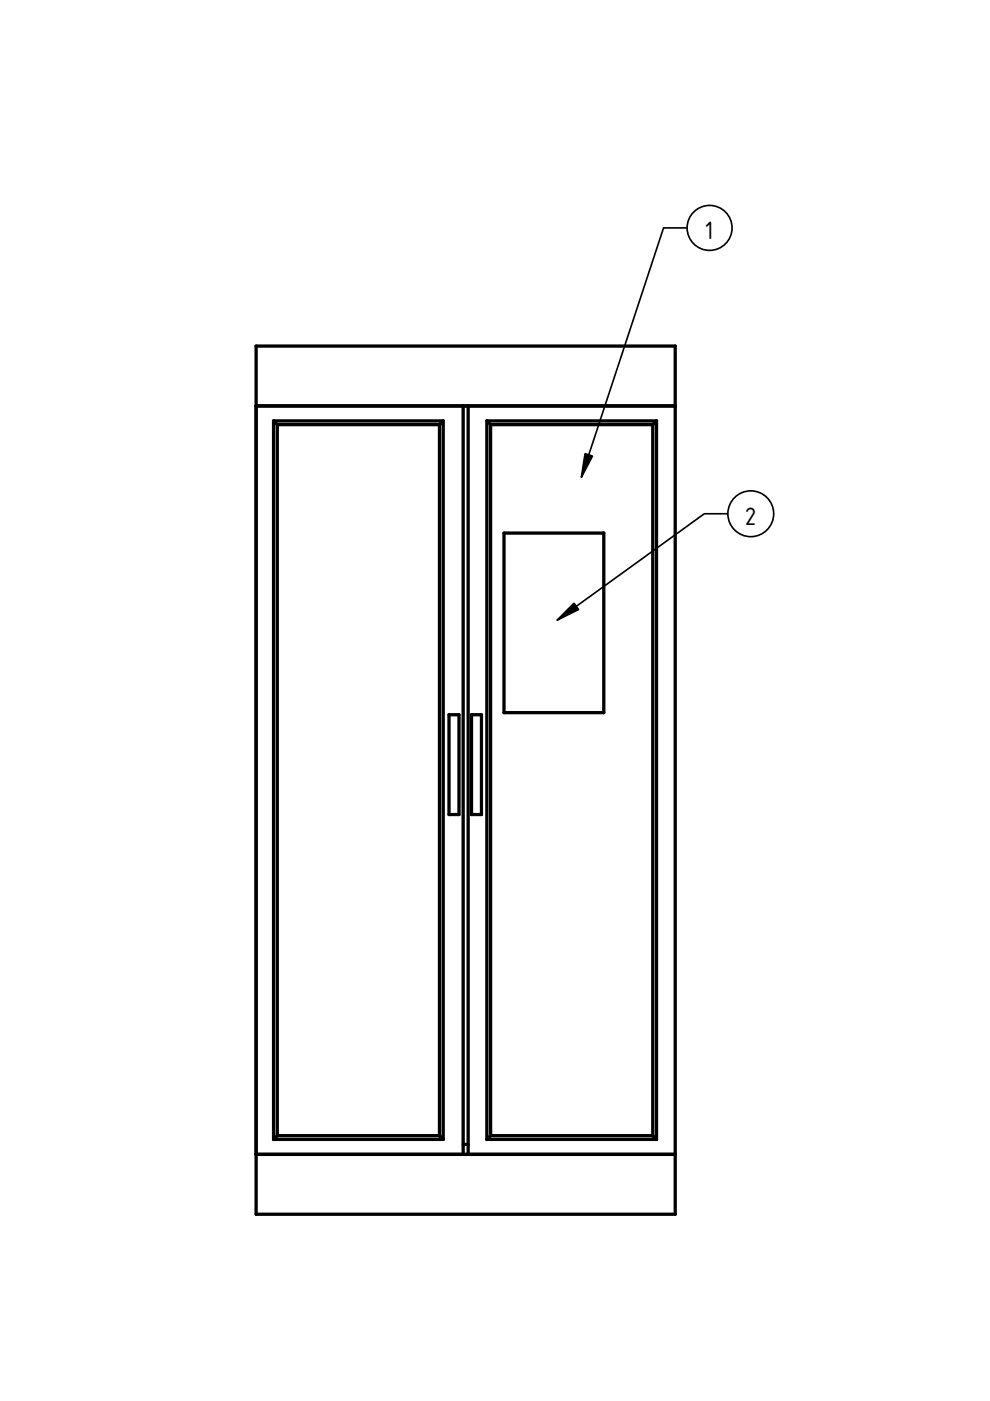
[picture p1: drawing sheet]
<svg xmlns="http://www.w3.org/2000/svg" width="210mm" height="297mm" viewBox="0 0 210 297" stroke-linecap="round" stroke-linejoin="round" font-family="sans-serif">
<defs><g id="words">
<g font-size="5">
<text x="149.6" y="50.7">1</text>
<text x="158" y="111.3">2</text>
</g>
</g></defs>
<path d="M98.7 165.4h.1" fill="none" stroke="#000" stroke-width=".21"/>
<path d="M99.3 86.1h43.9v171.3h-88.9v-12.7h88.9h-44h44h-44z" fill-rule="evenodd" fill="#fff"/>
<path d="M98.7 165.4h.1" fill="none" stroke="#000" stroke-width=".21"/>
<g fill="#fff">
<path d="M103.2 89.2h36v152.4h-36z" fill-rule="evenodd"/>
<path d="M58 89.2h36v152.4h-36z" fill-rule="evenodd"/>
<path d="M104 90h34.4v150.8h-34.4z" fill-rule="evenodd"/>
<path d="M58.8 90h34.4v150.8h-34.4z" fill-rule="evenodd"/>
<path d="M106.9 113h21.1v38.1h-21.1z" fill-rule="evenodd"/>
<path d="M98.2 86.1h45h-44l.1 156.5h-1.1z" fill-rule="evenodd"/>
</g>
<path d="M98.7 165.4h.1" fill="none" stroke="#000" stroke-width=".21"/>
<g fill="#fff">
<path d="M103.2 89.2l.8 .8v150.8l-.8 .8z" fill-rule="evenodd"/>
<path d="M58 89.2l.8 .8v150.8l-.8 .8z" fill-rule="evenodd"/>
<path d="M94 89.2v152.4l-.8-.8v-150.8z" fill-rule="evenodd"/>
<path d="M139.2 89.2v152.4l-.8-.8v-150.8z" fill-rule="evenodd"/>
<path d="M95.2 151.5h2.1v21.2h-2.1z" fill-rule="evenodd"/>
<path d="M100 151.5h2.1v21.2h-2.1z" fill-rule="evenodd"/>
<path d="M103.2 241.6l.8-.8h34.4l.8 .8z" fill-rule="evenodd"/>
<path d="M58 89.2h36l-.8 .8h-34.4z" fill-rule="evenodd"/>
<path d="M58 241.6l.8-.8h34.4l.8 .8z" fill-rule="evenodd"/>
<path d="M103.2 89.2h36l-.8 .8h-34.4z" fill-rule="evenodd"/>
<path d="M54.3 244.7h43.9v-2.1h1.1l-.1 2.1z" fill-rule="evenodd"/>
</g>
<g fill="none" stroke="#000" stroke-width=".7">
<path d="M54.3 73.4h88.9v184h-88.9zM54.3 86.1h88.9M58 89.2v152.4M58 89.2h36M58 89.2l.8 .8M58.8 90v150.8M58.8 90h34.4M93.2 90v150.8M94 89.2v152.4M94 89.2l-.8 .8M98.2 86.1v158.6M99.3 86.1v158.6"/>
<path d="M103.2 89.2h36M103.2 89.2v152.4M103.2 89.2l.8 .8M104 90h34.4M104 90v150.8M138.4 90v150.8M139.2 89.2v152.4M139.2 89.2l-.8 .8M106.9 113h21.1v38.1h-21.1zM95.2 151.5h2.1v21.2h-2.1zM100 151.5h2.1v21.2h-2.1zM54.3 244.7h88.9"/>
<path d="M58 241.6h36M58.8 240.8h34.4M58.8 240.8l-.8 .8M93.2 240.8l.8 .8M98.2 242.6h1.1M103.2 241.6h36M104 240.8h34.4M104 240.8l-.8 .8M138.4 240.8l.8 .8"/>
</g>
<path d="M98.7 165.4h.1" fill="none" stroke="#000" stroke-width=".21"/>
<path d="M145.7 48.3h-5l-17.4 52.9" fill="none" stroke="#000" stroke-width=".35"/>
<path d="M124 96.2l1.6 .5-2.3 4.5z" fill="#000" stroke="#000" stroke-width=".35"/>
<circle cx="150.5" cy="48.3" r="4.8" fill="#fff" stroke="#000" stroke-width=".35"/>
<path d="M98.7 165.4h.1" fill="none" stroke="#000" stroke-width=".21"/>
<path d="M154.3 108.9h-5l-31.2 22.6" fill="none" stroke="#000" stroke-width=".35"/>
<path d="M121.7 127.9l1 1.3-4.6 2.3z" fill="#000" stroke="#000" stroke-width=".35"/>
<circle cx="159.2" cy="108.9" r="4.9" fill="#fff" stroke="#000" stroke-width=".35"/>
<use href="#words"/>
</svg>
